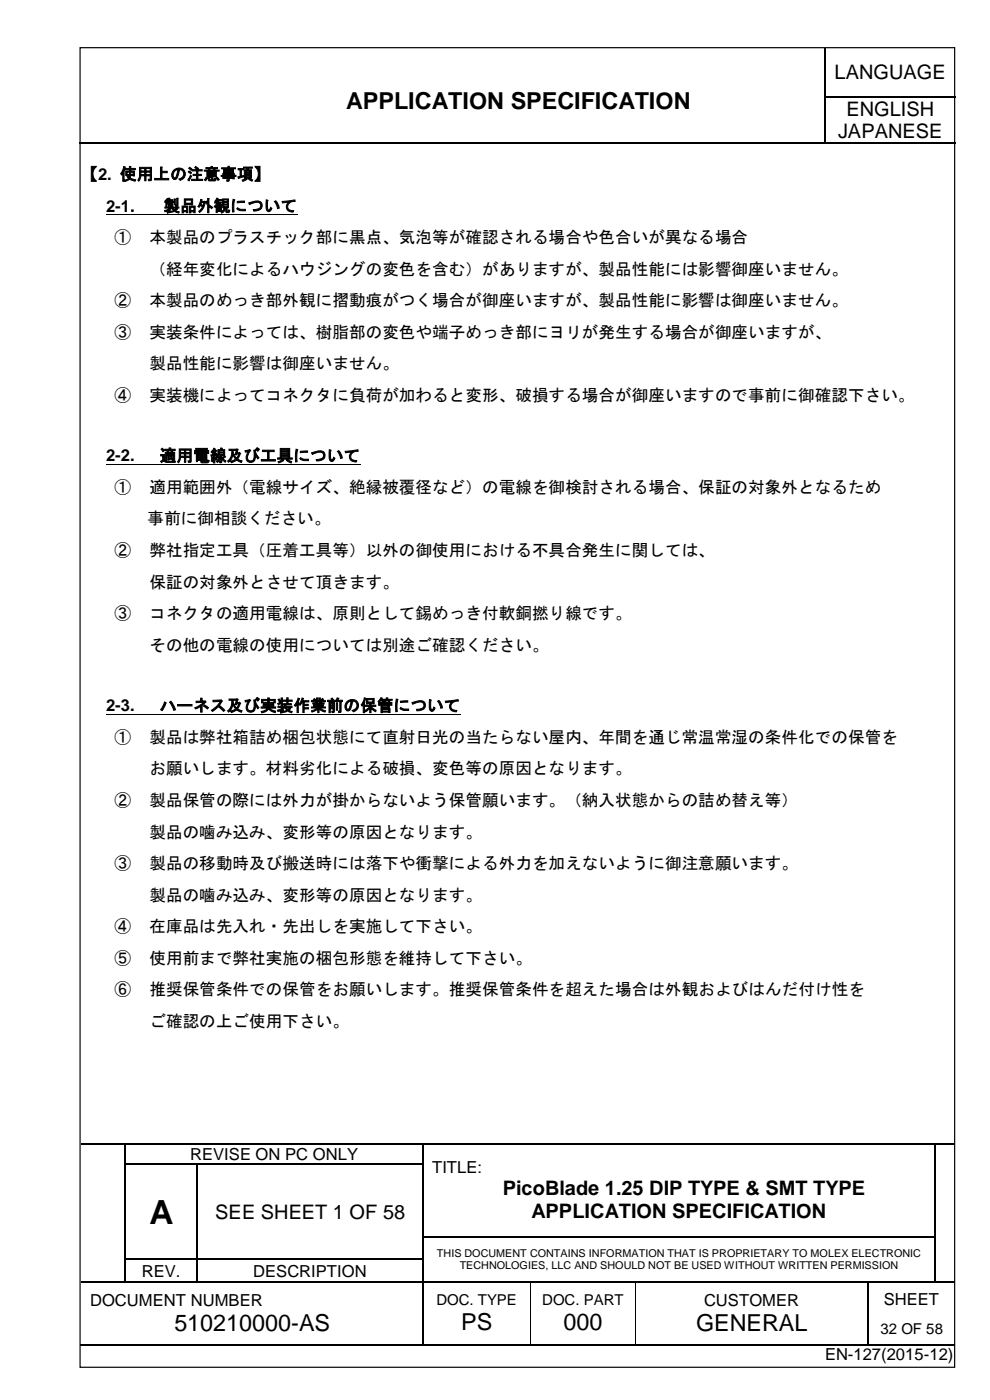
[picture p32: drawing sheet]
<svg xmlns="http://www.w3.org/2000/svg" width="210mm" height="297mm" viewBox="0 0 210 297" stroke-linecap="round" stroke-linejoin="round" font-family="sans-serif">
<defs><g id="words">
<text font-size="7.1" x="31.7" y="259.6">A</text>
<g font-size="5">
<text x="73.4" y="23">APPLICATION SPECIFICATION</text>
<text x="37" y="282.4">510210000-AS</text>
<text x="97.8" y="282.2">PS</text>
<text x="119.4" y="282.2">000</text>
<text x="147.6" y="282.4">GENERAL</text>
</g>
<g font-size="4.2">
<text x="176.9" y="16.7">LANGUAGE</text>
<text x="177.7" y="29.4">JAPANESE</text>
<text x="179.4" y="24.5">ENGLISH</text>
<text x="106.6" y="253.6">PicoBlade 1.25 DIP TYPE &amp; SMT TYPE</text>
<text x="45.6" y="258.6">SEE SHEET 1 OF 58</text>
<text x="112.7" y="258.4">APPLICATION SPECIFICATION</text>
</g>
<g font-size="3.5">
<text x="17.2" y="38.1">【2. 使用上の注意事項】</text>
<text x="22.5" y="44.9">2-1．</text>
<text x="34.7" y="44.9">製品外観について</text>
<text x="24.3" y="51.6">①</text>
<text x="31.7" y="51.6">本製品のプラスチック部に黒点、気泡等が確認される場合や色合いが異なる場合</text>
<text x="31.7" y="58.3">（経年変化によるハウジングの変色を含む）がありますが、製品性能には影響御座いません。</text>
<text x="24.3" y="64.9">②</text>
<text x="31.7" y="64.9">本製品のめっき部外観に摺動痕がつく場合が御座いますが、製品性能に影響は御座いません。</text>
<text x="24.3" y="71.6">③</text>
<text x="31.7" y="71.6">実装条件によっては、樹脂部の変色や端子めっき部にヨリが発生する場合が御座いますが、</text>
<text x="31.7" y="78.3">製品性能に影響は御座いません。</text>
<text x="24.3" y="85">④</text>
<text x="31.7" y="85">実装機によってコネクタに負荷が加わると変形、破損する場合が御座いますので事前に御確認下さい。</text>
<text x="22.5" y="97.9">2-2.</text>
<text x="33.9" y="97.9">適用電線及び工具について</text>
<text x="24.3" y="104.6">①</text>
<text x="31.7" y="104.6">適用範囲外（電線サイズ、絶縁被覆径など）の電線を御検討される場合、保証の対象外となるため</text>
<text x="31.3" y="111.3">事前に御相談ください。</text>
<text x="24.3" y="118">②</text>
<text x="31.7" y="118">弊社指定工具（圧着工具等）以外の御使用における不具合発生に関しては、</text>
<text x="31.7" y="124.6">保証の対象外とさせて頂きます。</text>
<text x="24.3" y="131.3">③</text>
<text x="31.7" y="131.3">コネクタの適用電線は、原則として錫めっき付軟銅撚り線です。</text>
<text x="31.7" y="138">その他の電線の使用については別途ご確認ください。</text>
<text x="22.5" y="150.9">2-3.</text>
<text x="33.9" y="150.9">ハーネス及び実装作業前の保管について</text>
<text x="24.3" y="157.6">①</text>
<text x="31.7" y="157.6">製品は弊社箱詰め梱包状態にて直射日光の当たらない屋内、年間を通じ常温常湿の条件化での保管を</text>
<text x="31.7" y="164.3">お願いします。材料劣化による破損、変色等の原因となります。</text>
<text x="24.3" y="171">②</text>
<text x="31.7" y="171">製品保管の際には外力が掛からないよう保管願います。（納入状態からの詰め替え等）</text>
<text x="31.7" y="177.7">製品の噛み込み、変形等の原因となります。</text>
<text x="24.3" y="184.4">③</text>
<text x="31.7" y="184.4">製品の移動時及び搬送時には落下や衝撃による外力を加えないように御注意願います。</text>
<text x="31.7" y="191.1">製品の噛み込み、変形等の原因となります。</text>
<text x="24.3" y="197.8">④</text>
<text x="31.7" y="197.8">在庫品は先入れ・先出しを実施して下さい。</text>
<text x="24.3" y="204.5">⑤</text>
<text x="31.7" y="204.5">使用前まで弊社実施の梱包形態を維持して下さい。</text>
<text x="24.3" y="211.1">⑥</text>
<text x="31.7" y="211.1">推奨保管条件での保管をお願いします。推奨保管条件を超えた場合は外観およびはんだ付け性を</text>
<text x="31.7" y="217.8">ご確認の上ご使用下さい。</text>
<text x="40.3" y="246.1">REVISE ON PC ONLY</text>
<text x="91.6" y="248.9">TITLE:</text>
<text x="30.1" y="270.8">REV.</text>
<text x="53.7" y="270.8">DESCRIPTION</text>
<text x="19.1" y="277">DOCUMENT NUMBER</text>
<text x="149.3" y="277">CUSTOMER</text>
<text x="187.4" y="276.8">SHEET</text>
<text x="174.9" y="288.6">EN-127(2015-12)</text>
</g>
<g font-size="3.2">
<text x="92.5" y="276.9">DOC. TYPE</text>
<text x="115" y="276.9">DOC. PART</text>
<text x="186.6" y="283">32 OF 58</text>
</g>
<g font-size="2.3">
<text x="92.6" y="266.6">THIS DOCUMENT CONTAINS INFORMATION THAT IS PROPRIETARY TO MOLEX ELECTRONIC</text>
<text x="97.5" y="269.3">TECHNOLOGIES, LLC AND SHOULD NOT BE USED WITHOUT WRITTEN PERMISSION</text>
</g>
</g></defs>
<g fill="none" stroke="#000" stroke-width=".25">
<path d="M175 10.2v10.2M16.8 30.4h158M175 20.6v9.7M175.1 20.5h27.4M175.1 30.4h27.4M17.2 242.6h9.3M26.6 242.8v4M26.6 247.1v4.8M26.6 252.2v4.9M26.6 257.3v4.9M26.7 242.6h62.9M26.7 247h15"/>
<path d="M41.8 247.1v4.8M41.8 252.2v4.9M41.8 257.3v4.9M42 247h47.6M89.7 242.8v4M89.7 247.1v4.8M89.7 252.2v4.9M89.7 257.3v4.9M89.8 242.6h108.3M198.2 242.8v4M198.2 247.1v4.8M198.2 252.2v4.9"/>
<path d="M198.2 257.3v4.9M198.4 242.6h4M17.2 272h9.3M26.6 262.5v4.6M26.6 267.3v4.6M26.7 267.2h15M26.7 272h15M41.8 262.5v4.6M41.8 267.3v4.6M42 267.2h47.6M42 272h47.6M89.7 262.5v4.6"/>
<path d="M89.7 267.3v4.6M89.7 272.2v12.9M89.8 262.3h108.3M89.8 272h22.6M112.6 272h22M134.9 272h49M184 272.2v12.9M184.1 272h14M198.2 262.5v4.6M198.2 267.3v4.6M198.4 272h4M16.9 285.2h72.7"/>
<path d="M89.8 285.2h22.6M112.6 285.2h22M134.9 285.2h49M184.1 285.2h18.3"/>
</g>
<g fill="#000">
<path d="M174.8 20.4h.3v.2h-.3z" fill-rule="evenodd"/>
<path d="M174.8 30.3h.3v.3h-.3z" fill-rule="evenodd"/>
<path d="M26.5 242.5h.2v.3h-.2z" fill-rule="evenodd"/>
<path d="M26.5 246.8h.2v.3h-.2z" fill-rule="evenodd"/>
<path d="M26.5 251.9h.2v.3h-.2z" fill-rule="evenodd"/>
<path d="M26.5 257.1h.2v.2h-.2z" fill-rule="evenodd"/>
<path d="M41.7 246.8h.3v.3h-.3z" fill-rule="evenodd"/>
<path d="M41.7 251.9h.3v.3h-.3z" fill-rule="evenodd"/>
<path d="M41.7 257.1h.3v.2h-.3z" fill-rule="evenodd"/>
<path d="M89.6 242.5h.2v.3h-.2z" fill-rule="evenodd"/>
<path d="M89.6 246.8h.2v.3h-.2z" fill-rule="evenodd"/>
<path d="M89.6 251.9h.2v.3h-.2z" fill-rule="evenodd"/>
<path d="M89.6 257.1h.2v.2h-.2z" fill-rule="evenodd"/>
<path d="M198.1 242.5h.3v.3h-.3z" fill-rule="evenodd"/>
<path d="M198.1 246.8h.3v.3h-.3z" fill-rule="evenodd"/>
<path d="M198.1 251.9h.3v.3h-.3z" fill-rule="evenodd"/>
<path d="M198.1 257.1h.3v.2h-.3z" fill-rule="evenodd"/>
<path d="M26.5 262.2h.2v.3h-.2z" fill-rule="evenodd"/>
<path d="M26.5 267.1h.2v.2h-.2z" fill-rule="evenodd"/>
<path d="M26.5 271.9h.2v.3h-.2z" fill-rule="evenodd"/>
<path d="M41.7 262.2h.3v.3h-.3z" fill-rule="evenodd"/>
<path d="M41.7 267.1h.3v.2h-.3z" fill-rule="evenodd"/>
<path d="M41.7 271.9h.3v.3h-.3z" fill-rule="evenodd"/>
<path d="M89.6 262.2h.2v.3h-.2z" fill-rule="evenodd"/>
<path d="M89.6 267.1h.2v.2h-.2z" fill-rule="evenodd"/>
<path d="M89.6 271.9h.2v.3h-.2z" fill-rule="evenodd"/>
<path d="M112.4 271.9h.2v.3h-.2z" fill-rule="evenodd"/>
<path d="M134.6 271.9h.3v.3h-.3z" fill-rule="evenodd"/>
<path d="M183.9 271.9h.2v.3h-.2z" fill-rule="evenodd"/>
<path d="M198.1 262.2h.3v.3h-.3z" fill-rule="evenodd"/>
<path d="M198.1 267.1h.3v.2h-.3z" fill-rule="evenodd"/>
<path d="M198.1 271.9h.3v.3h-.3z" fill-rule="evenodd"/>
<path d="M89.6 285.1h.2v.3h-.2z" fill-rule="evenodd"/>
<path d="M112.4 285.1h.2v.3h-.2z" fill-rule="evenodd"/>
<path d="M134.6 285.1h.3v.3h-.3z" fill-rule="evenodd"/>
<path d="M183.9 285.1h.2v.3h-.2z" fill-rule="evenodd"/>
</g>
<path d="M112.5 272.2v12.9M134.7 272.2v12.9" fill="none" stroke="#000" stroke-width=".21"/>
<path d="M70.9 17.2h96.3v9.7h-96.3z" fill-rule="evenodd" fill="#fff"/>
<path d="M17 10.1h185.4v280h-185.4z" fill="none" stroke="#000" stroke-width=".25"/>
<path d="M22.5 45.5h40.5M22.5 98.5h53.9M22.5 151.5h75.1" fill="none" stroke="#000" stroke-width=".21"/>
<use href="#words"/>
</svg>
